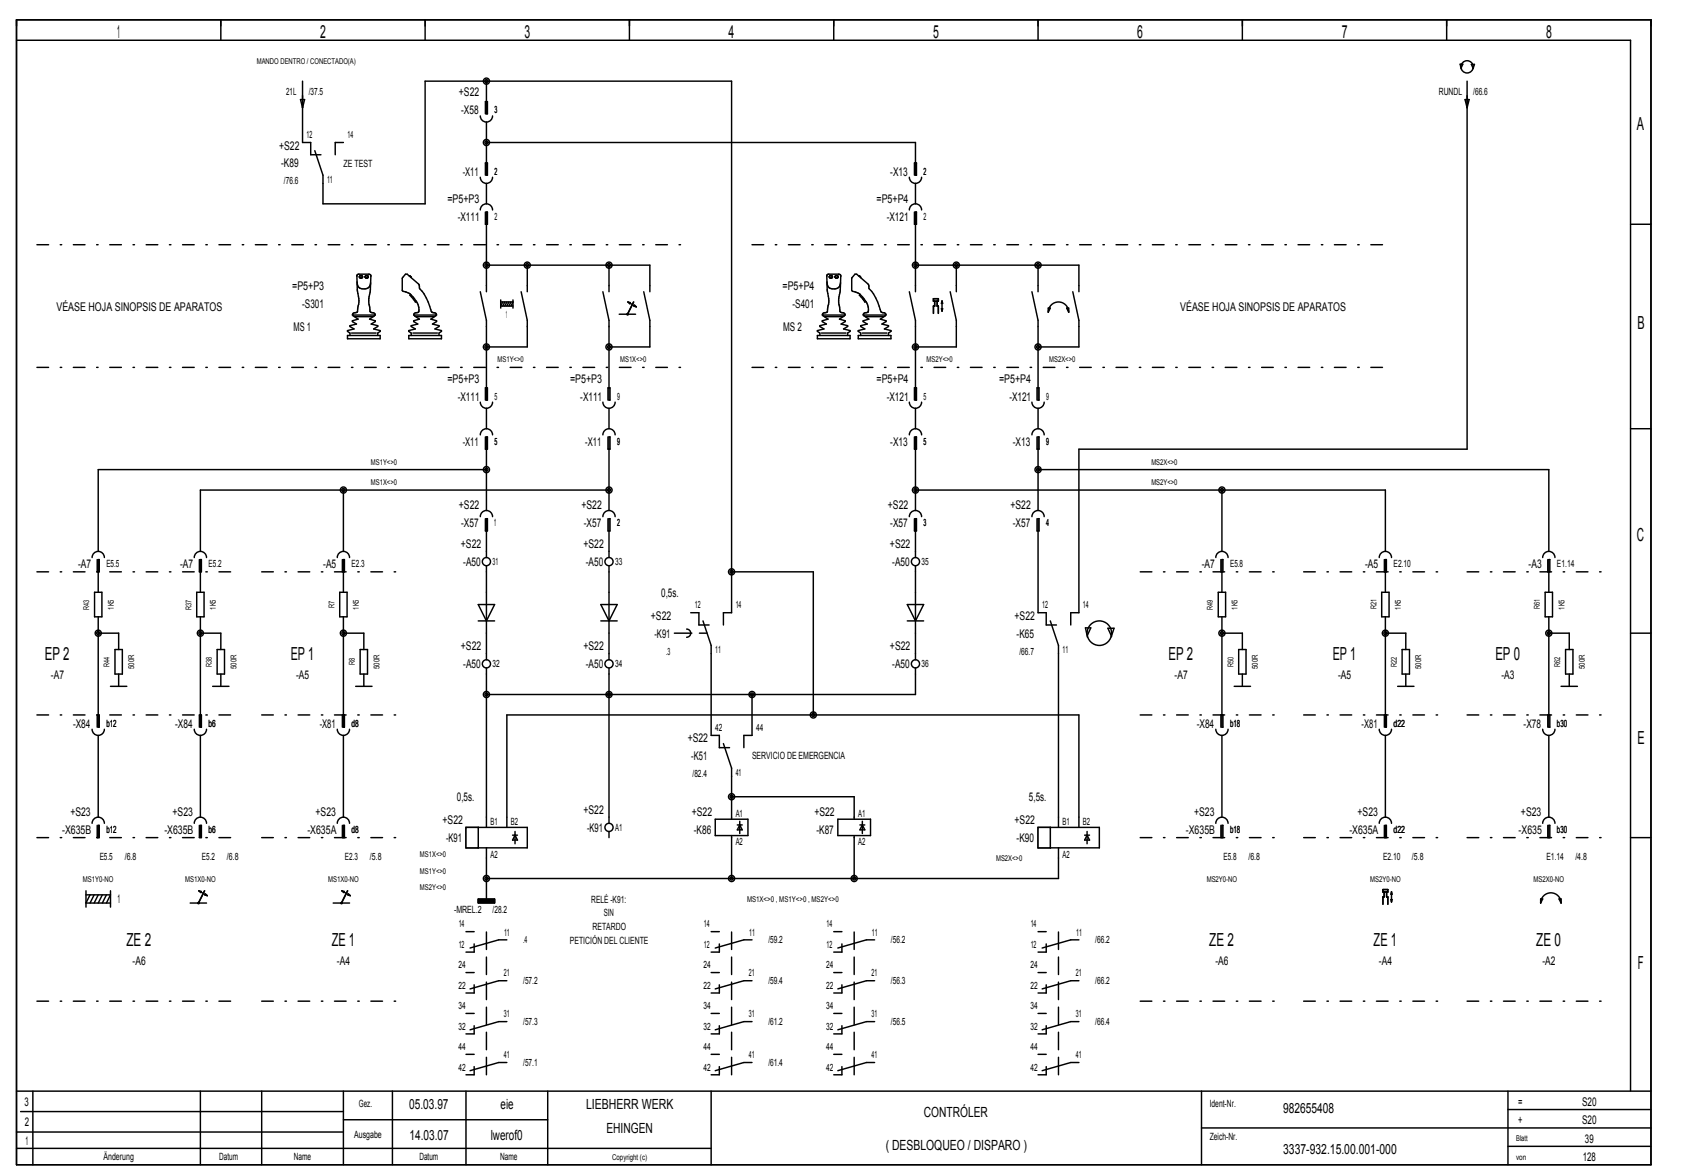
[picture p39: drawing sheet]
<svg xmlns="http://www.w3.org/2000/svg" width="408mm" height="284mm" viewBox="0 0 408 284" stroke-linecap="round" stroke-linejoin="round" font-family="sans-serif">
<defs><g id="words">
<g font-size="4.4">
<text x="28.4" y="9.3">1</text>
<text x="77.5" y="9.3">2</text>
<text x="127.1" y="9.3">3</text>
<text x="176.5" y="9.3">4</text>
<text x="226.1" y="9.3">5</text>
<text x="275.5" y="9.3">6</text>
<text x="325.1" y="9.3">7</text>
<text x="374.6" y="9.3">8</text>
<text x="396.6" y="31.6">A</text>
<text x="396.7" y="79.6">B</text>
<text x="396.6" y="131.1">C</text>
<text x="10.8" y="159.8">EP 2</text>
<text x="70.5" y="159.8">EP 1</text>
<text x="283.1" y="159.8">EP 2</text>
<text x="322.9" y="159.8">EP 1</text>
<text x="362.3" y="159.8">EP 0</text>
<text x="396.7" y="180.1">E</text>
<text x="30.6" y="229.1">ZE 2</text>
<text x="80.4" y="229.1">ZE 1</text>
<text x="293" y="229.1">ZE 2</text>
<text x="332.8" y="229.1">ZE 1</text>
<text x="372.2" y="229.1">ZE 0</text>
<text x="396.8" y="234.5">F</text>
</g>
<g font-size="3.4">
<text x="99.2" y="268.5">05.03.97</text>
<text x="121.3" y="268.5">eie</text>
<text x="142" y="268.5">LIEBHERR WERK</text>
<text x="310.9" y="269.5">982655408</text>
<text x="99.2" y="275.9">14.03.07</text>
<text x="118.9" y="275.9">lwerof0</text>
<text x="146.9" y="274.4">EHINGEN</text>
<text x="223.9" y="270.4">CONTRÓLER</text>
<text x="214.6" y="278.4">( DESBLOQUEO / DISPARO )</text>
<text x="310.9" y="279.4">3337­932.15.00.001­000</text>
</g>
<g font-size="2.9">
<text x="111.2" y="23.3">+S22</text>
<text x="111.7" y="27.7">­X58</text>
<text x="67.6" y="36.2">+S22</text>
<text x="68.1" y="40.5">­K89</text>
<text x="112.1" y="42.5">­X11</text>
<text x="215.7" y="42.5">­X13</text>
<text x="108.4" y="49.1">=P5+P3</text>
<text x="110.9" y="53.4">­X111</text>
<text x="212.4" y="49.1">=P5+P4</text>
<text x="214.8" y="53.4">­X121</text>
<text x="70.8" y="70.2">=P5+P3</text>
<text x="189.6" y="70.2">=P5+P4</text>
<text x="13.7" y="75.2">VÉASE HOJA SINOPSIS DE APARATOS</text>
<text x="73.2" y="74.5">­S301</text>
<text x="192" y="74.5">­S401</text>
<text x="285.9" y="75.2">VÉASE HOJA SINOPSIS DE APARATOS</text>
<text x="71.1" y="80.1">MS 1</text>
<text x="189.8" y="80.1">MS 2</text>
<text x="108.4" y="92.6">=P5+P3</text>
<text x="138.1" y="92.6">=P5+P3</text>
<text x="212.4" y="92.6">=P5+P4</text>
<text x="242.1" y="92.6">=P5+P4</text>
<text x="110.9" y="97">­X111</text>
<text x="140.6" y="97">­X111</text>
<text x="214.8" y="97">­X121</text>
<text x="244.5" y="97">­X121</text>
<text x="112.1" y="107.9">­X11</text>
<text x="141.8" y="107.9">­X11</text>
<text x="215.7" y="107.9">­X13</text>
<text x="245.4" y="107.9">­X13</text>
<text x="111.2" y="123.3">+S22</text>
<text x="140.9" y="123.3">+S22</text>
<text x="215.1" y="123.3">+S22</text>
<text x="244.8" y="123.3">+S22</text>
<text x="111.7" y="127.7">­X57</text>
<text x="141.4" y="127.7">­X57</text>
<text x="215.7" y="127.7">­X57</text>
<text x="245.4" y="127.7">­X57</text>
<text x="18.9" y="137.6">­A7</text>
<text x="43.7" y="137.6">­A7</text>
<text x="78.3" y="137.6">­A5</text>
<text x="111.7" y="132.7">+S22</text>
<text x="112.2" y="137.1">­A50</text>
<text x="141.4" y="132.7">+S22</text>
<text x="141.9" y="137.1">­A50</text>
<text x="215.6" y="132.7">+S22</text>
<text x="216.2" y="137.1">­A50</text>
<text x="291.2" y="137.6">­A7</text>
<text x="330.8" y="137.6">­A5</text>
<text x="370.4" y="137.6">­A3</text>
<text x="160.2" y="144.5">0,5s.</text>
<text x="157.7" y="150.1">+S22</text>
<text x="158.6" y="154.4">­K91</text>
<text x="245.8" y="150.1">+S22</text>
<text x="246.3" y="154.4">­K65</text>
<text x="111.7" y="157.5">+S22</text>
<text x="112.2" y="161.8">­A50</text>
<text x="141.4" y="157.5">+S22</text>
<text x="141.9" y="161.8">­A50</text>
<text x="215.6" y="157.5">+S22</text>
<text x="216.2" y="161.8">­A50</text>
<text x="12.3" y="164.3">­A7</text>
<text x="71.7" y="164.3">­A5</text>
<text x="284.6" y="164.3">­A7</text>
<text x="324.2" y="164.3">­A5</text>
<text x="363.8" y="164.3">­A3</text>
<text x="17.7" y="176.2">­X84</text>
<text x="42.4" y="176.2">­X84</text>
<text x="77.5" y="176.2">­X81</text>
<text x="166.6" y="179.8">+S22</text>
<text x="289.9" y="176.2">­X84</text>
<text x="329.9" y="176.2">­X81</text>
<text x="369.1" y="176.2">­X78</text>
<text x="167.5" y="184.1">­K51</text>
<text x="17.1" y="197.6">+S23</text>
<text x="41.8" y="197.6">+S23</text>
<text x="76.5" y="197.6">+S23</text>
<text x="110.7" y="194">0,5s.</text>
<text x="141.4" y="197.1">+S22</text>
<text x="167.6" y="197.6">+S22</text>
<text x="197.3" y="197.6">+S22</text>
<text x="249.3" y="194">5,5s.</text>
<text x="289.3" y="197.6">+S23</text>
<text x="328.9" y="197.6">+S23</text>
<text x="368.5" y="197.6">+S23</text>
<text x="15.1" y="201.9">­X635B</text>
<text x="39.8" y="201.9">­X635B</text>
<text x="74.5" y="201.9">­X635A</text>
<text x="107.2" y="199.6">+S22</text>
<text x="108.1" y="203.9">­K91</text>
<text x="142.2" y="201.4">­K91</text>
<text x="168.1" y="201.9">­K86</text>
<text x="197.8" y="201.9">­K87</text>
<text x="245.8" y="199.6">+S22</text>
<text x="246.3" y="203.9">­K90</text>
<text x="287.3" y="201.9">­X635B</text>
<text x="326.9" y="201.9">­X635A</text>
<text x="367.9" y="201.9">­X635</text>
<text x="28.5" y="218.7">1</text>
<text x="32.1" y="233.6">­A6</text>
<text x="81.6" y="233.6">­A4</text>
<text x="294.5" y="233.6">­A6</text>
<text x="334.1" y="233.6">­A4</text>
<text x="373.7" y="233.6">­A2</text>
<text x="5.9" y="267.8">3</text>
<text x="367.8" y="267.8">=</text>
<text x="383.3" y="267.8">S20</text>
<text x="6" y="272.7">2</text>
<text x="367.8" y="272.2">+</text>
<text x="383.3" y="272.2">S20</text>
<text x="6.2" y="277.2">1</text>
<text x="383.5" y="281.1">128</text>
<text x="384" y="276.7">39</text>
</g>
<g font-size="2.4">
<text x="69.4" y="23">21L</text>
<text x="74.8" y="23">/37.5</text>
<text x="348.6" y="23">RUNDL</text>
<text x="356.9" y="23">/66.6</text>
<text x="119.8" y="27.5">3</text>
<text x="74.3" y="33.5">12</text>
<text x="84.2" y="33.5">14</text>
<text x="83.2" y="40.3">ZE TEST</text>
<text x="68.8" y="44.7">/76.6</text>
<text x="79.2" y="44.3">11</text>
<text x="119.8" y="42.3">2</text>
<text x="223.8" y="42.3">2</text>
<text x="119.8" y="53.2">2</text>
<text x="223.8" y="53.2">2</text>
<text x="122.6" y="77">1</text>
<text x="119.8" y="96.8">5</text>
<text x="149.5" y="96.8">9</text>
<text x="223.8" y="96.8">5</text>
<text x="253.5" y="96.8">9</text>
<text x="119.8" y="107.6">5</text>
<text x="149.5" y="107.6">9</text>
<text x="223.8" y="107.6">5</text>
<text x="253.5" y="107.6">9</text>
<text x="119.8" y="127.4">1</text>
<text x="149.5" y="127.4">2</text>
<text x="223.8" y="127.4">3</text>
<text x="253.5" y="127.4">4</text>
<text x="25.8" y="137.3">E5.5</text>
<text x="50.5" y="137.3">E5.2</text>
<text x="85.2" y="137.3">E2.3</text>
<text x="119.3" y="136.9">31</text>
<text x="149" y="136.9">33</text>
<text x="223.3" y="136.9">35</text>
<text x="298" y="137.3">E5.8</text>
<text x="337.6" y="137.3">E2.10</text>
<text x="377.2" y="137.3">E1.14</text>
<text x="168.3" y="147.3">12</text>
<text x="178.2" y="147.3">14</text>
<text x="252.5" y="147.3">12</text>
<text x="262.4" y="147.3">14</text>
<text x="119.3" y="161.6">32</text>
<text x="149" y="161.6">34</text>
<text x="161.4" y="158.5">.3</text>
<text x="173.3" y="158.1">11</text>
<text x="223.3" y="161.6">36</text>
<text x="247" y="158.5">/66.7</text>
<text x="257.4" y="158.1">11</text>
<text x="25.8" y="176">b12</text>
<text x="50.5" y="176">b6</text>
<text x="85.2" y="176">d8</text>
<text x="173.3" y="177">42</text>
<text x="183.2" y="177">44</text>
<text x="298" y="176">b18</text>
<text x="337.6" y="176">d22</text>
<text x="377.2" y="176">b30</text>
<text x="182.2" y="183.9">SERVICIO DE EMERGENCIA</text>
<text x="167.8" y="188.2">/82.4</text>
<text x="178.2" y="187.8">41</text>
<text x="178.2" y="197.8">A1</text>
<text x="207.9" y="197.8">A1</text>
<text x="25.8" y="201.7">b12</text>
<text x="50.5" y="201.7">b6</text>
<text x="85.2" y="201.7">d8</text>
<text x="118.8" y="199.7">B1</text>
<text x="123.8" y="199.7">B2</text>
<text x="149" y="201.2">A1</text>
<text x="257.4" y="199.7">B1</text>
<text x="262.4" y="199.7">B2</text>
<text x="298" y="201.7">b18</text>
<text x="337.6" y="201.7">d22</text>
<text x="377.2" y="201.7">b30</text>
<text x="24.2" y="208.1">E5.5</text>
<text x="30.2" y="208.1">/6.8</text>
<text x="48.9" y="208.1">E5.2</text>
<text x="55" y="208.1">/6.8</text>
<text x="83.6" y="208.1">E2.3</text>
<text x="89.6" y="208.1">/5.8</text>
<text x="118.8" y="207.6">A2</text>
<text x="178.2" y="204.6">A2</text>
<text x="207.9" y="204.6">A2</text>
<text x="257.4" y="207.6">A2</text>
<text x="296.4" y="208.1">E5.8</text>
<text x="302.5" y="208.1">/6.8</text>
<text x="335.1" y="208.1">E2.10</text>
<text x="342.1" y="208.1">/5.8</text>
<text x="374.7" y="208.1">E1.14</text>
<text x="381.7" y="208.1">/4.8</text>
<text x="110" y="221">­MREL.2</text>
<text x="119.3" y="221">/28.2</text>
<text x="143.3" y="218.5">RELÉ ­K91:</text>
<text x="146.3" y="221.9">SIN</text>
<text x="111.1" y="224.5">14</text>
<text x="122.1" y="226.5">11</text>
<text x="143.6" y="225.3">RETARDO</text>
<text x="170.5" y="224.5">14</text>
<text x="181.5" y="226.5">11</text>
<text x="200.2" y="224.5">14</text>
<text x="211.2" y="226.5">11</text>
<text x="249.7" y="224.5">14</text>
<text x="260.7" y="226.5">11</text>
<text x="111.1" y="229.5">12</text>
<text x="126.8" y="228.4">.4</text>
<text x="138.1" y="228.6">PETICIÓN DEL CLIENTE</text>
<text x="170.5" y="229.5">12</text>
<text x="186.2" y="228.4">/59.2</text>
<text x="200.2" y="229.5">12</text>
<text x="215.9" y="228.4">/56.2</text>
<text x="249.7" y="229.5">12</text>
<text x="265.4" y="228.4">/66.2</text>
<text x="111.1" y="239.4">22</text>
<text x="111.1" y="234.4">24</text>
<text x="122.1" y="236.4">21</text>
<text x="126.8" y="238.3">/57.2</text>
<text x="170.5" y="239.4">22</text>
<text x="170.5" y="234.4">24</text>
<text x="181.5" y="236.4">21</text>
<text x="186.2" y="238.3">/59.4</text>
<text x="200.2" y="239.4">22</text>
<text x="200.2" y="234.4">24</text>
<text x="211.2" y="236.4">21</text>
<text x="215.9" y="238.3">/56.3</text>
<text x="249.7" y="239.4">22</text>
<text x="249.7" y="234.4">24</text>
<text x="260.7" y="236.4">21</text>
<text x="265.4" y="238.3">/66.2</text>
<text x="111.1" y="244.3">34</text>
<text x="170.5" y="244.3">34</text>
<text x="200.2" y="244.3">34</text>
<text x="249.7" y="244.3">34</text>
<text x="111.1" y="249.3">32</text>
<text x="122.1" y="246.3">31</text>
<text x="126.8" y="248.2">/57.3</text>
<text x="170.5" y="249.3">32</text>
<text x="181.5" y="246.3">31</text>
<text x="186.2" y="248.2">/61.2</text>
<text x="200.2" y="249.3">32</text>
<text x="211.2" y="246.3">31</text>
<text x="215.9" y="248.2">/56.5</text>
<text x="249.7" y="249.3">32</text>
<text x="260.7" y="246.3">31</text>
<text x="265.4" y="248.2">/66.4</text>
<text x="111.1" y="254.2">44</text>
<text x="122.1" y="256.2">41</text>
<text x="170.5" y="254.2">44</text>
<text x="181.5" y="256.2">41</text>
<text x="200.2" y="254.2">44</text>
<text x="211.2" y="256.2">41</text>
<text x="249.7" y="254.2">44</text>
<text x="260.7" y="256.2">41</text>
<text x="111.1" y="259.2">42</text>
<text x="126.8" y="258.1">/57.1</text>
<text x="170.5" y="259.2">42</text>
<text x="186.2" y="258.1">/61.4</text>
<text x="200.2" y="259.2">42</text>
<text x="249.7" y="259.2">42</text>
<text x="87" y="268">Gez.</text>
<text x="293.1" y="268">Ident­Nr.</text>
<text x="85.8" y="275.5">Ausgabe</text>
<text x="293.1" y="275.9">Zeich­Nr.</text>
<text x="25.1" y="280.9">Änderung</text>
<text x="53.1" y="280.9">Datum</text>
<text x="71.2" y="280.9">Name</text>
<text x="101.6" y="280.9">Datum</text>
<text x="121.2" y="280.9">Name</text>
</g>
<g font-size="1.9">
<text x="62.2" y="15.5">MANDO DENTRO / CONECTADO(A)</text>
<text x="120.6" y="87.8">MS1Y&lt;&gt;0</text>
<text x="150.3" y="87.8">MS1X&lt;&gt;0</text>
<text x="224.5" y="87.8">MS2Y&lt;&gt;0</text>
<text x="254.2" y="87.8">MS2X&lt;&gt;0</text>
<text x="89.9" y="112.5">MS1Y&lt;&gt;0</text>
<text x="279" y="112.5">MS2X&lt;&gt;0</text>
<text x="89.9" y="117.5">MS1X&lt;&gt;0</text>
<text x="279" y="117.5">MS2Y&lt;&gt;0</text>
<text x="21.6" y="147.6" transform="rotate(-90 21.6 147.6)">R43</text>
<text x="27.6" y="147.6" transform="rotate(-90 27.6 147.6)">1K5</text>
<text x="46.4" y="147.6" transform="rotate(-90 46.4 147.6)">R37</text>
<text x="52.3" y="147.6" transform="rotate(-90 52.3 147.6)">1K5</text>
<text x="81" y="147.2" transform="rotate(-90 81 147.2)">R7</text>
<text x="87" y="147.6" transform="rotate(-90 87 147.6)">1K5</text>
<text x="293.9" y="147.6" transform="rotate(-90 293.9 147.6)">R49</text>
<text x="299.8" y="147.6" transform="rotate(-90 299.8 147.6)">1K5</text>
<text x="333.5" y="147.5" transform="rotate(-90 333.5 147.5)">R21</text>
<text x="339.4" y="147.6" transform="rotate(-90 339.4 147.6)">1K5</text>
<text x="373.1" y="147.5" transform="rotate(-90 373.1 147.5)">R61</text>
<text x="379" y="147.6" transform="rotate(-90 379 147.6)">1K5</text>
<text x="26.6" y="161.5" transform="rotate(-90 26.6 161.5)">R44</text>
<text x="32.5" y="162" transform="rotate(-90 32.5 162)">500R</text>
<text x="51.3" y="161.5" transform="rotate(-90 51.3 161.5)">R38</text>
<text x="57.3" y="162" transform="rotate(-90 57.3 162)">500R</text>
<text x="86" y="161.1" transform="rotate(-90 86 161.1)">R8</text>
<text x="91.9" y="162" transform="rotate(-90 91.9 162)">500R</text>
<text x="298.8" y="161.5" transform="rotate(-90 298.8 161.5)">R50</text>
<text x="304.8" y="162" transform="rotate(-90 304.8 162)">500R</text>
<text x="338.4" y="161.5" transform="rotate(-90 338.4 161.5)">R22</text>
<text x="344.4" y="162" transform="rotate(-90 344.4 162)">500R</text>
<text x="378" y="161.5" transform="rotate(-90 378 161.5)">R62</text>
<text x="384" y="162" transform="rotate(-90 384 162)">500R</text>
<text x="101.7" y="207.5">MS1X&lt;&gt;0</text>
<text x="241.3" y="208.5">MS2X&lt;&gt;0</text>
<text x="20.1" y="213.5">MS1Y0­NO</text>
<text x="44.9" y="213.5">MS1X0­NO</text>
<text x="79.5" y="213.5">MS1X0­NO</text>
<text x="101.7" y="211.5">MS1Y&lt;&gt;0</text>
<text x="101.7" y="215.5">MS2Y&lt;&gt;0</text>
<text x="292.4" y="213.5">MS2Y0­NO</text>
<text x="332" y="213.5">MS2Y0­NO</text>
<text x="371.6" y="213.5">MS2X0­NO</text>
<text x="181" y="218.4">MS1X&lt;&gt;0 , MS1Y&lt;&gt;0 , MS2Y&lt;&gt;0</text>
<text x="148.3" y="280.8">Copyright (c)</text>
<text x="367.3" y="280.8">von</text>
<text x="367.3" y="276.4">Blatt</text>
</g>
</g></defs>
<g fill="none" stroke="#000" stroke-width=".35">
<path d="M373.8 135a1.48 1.48 0 0 1 1.4-1.5 1.48 1.48 0 0 1 1.5 1.5M375 135.5v2.9h.5v-2.9h-.2v2.9M374.4 143.4h1.7v5.9h-1.7zM379.3 157.3h1.8v5.9h-1.8zM378.2 166.2h4M256.5 197.8v2.5M261.4 197.8v2.5M251.5 200.3h14.8v5h-14.8zM254.5 200.3v5M256.5 205.3v2.4"/>
<circle cx="375.2" cy="153.3" r=".37"/>
<circle cx="375.2" cy="153.3" r=".74"/>
</g>
<path d="M251.5 200.3h3v5h-3z" fill-rule="evenodd" fill="#fff" stroke="#000" stroke-width=".35"/>
<g fill="none" stroke="#000" stroke-width=".35">
<path d="M72.8 24.1h1l-.5 2zM73.3 23.1v3M73.3 34.5h2v3h2.5M76.3 36.5l1.9 5.9v2M83.2 34.5h-2v3M116.4 28.1a1.49 1.49 0 0 0 1.4 1.4 1.49 1.49 0 0 0 1.5-1.4M117.8 24.6v3h.3v-3h-.5v3M117.8 39.4v3h.3v-3h-.5v3M221.8 39.4v3h.2v-3h-.4v3M116.4 42.9a1.49 1.49 0 0 0 1.4 1.5 1.49 1.49 0 0 0 1.5-1.5M220.3 42.9a1.48 1.48 0 0 0 1.5 1.5 1.48 1.48 0 0 0 1.5-1.5M116.4 70.6l1.4 7v1.4"/>
<path d="M117.8 69.1v1.5M121.3 72.6v2M121.3 73.1h3l-.5 1M121.8 73.1l-.5 1h3M122.3 73.1l-.5 1M122.8 73.1l-.5 1M123.3 73.1l-.5 1M123.8 73.1l-.5 1M124.3 72.6v2M126.3 70.6l1.5 7v1.4M127.8 69.1v1.5M146.1 70.6l1.5 7v1.4"/>
<path d="M147.6 69.1v1.5M150 76.1h4M152.1 73.1l2.1 1.2M152.1 73.1l.6 .2-.1 .2zM153.5 73.1l-1.5 3 1.5-3M153.7 73.9l.5 .4-.6-.2zM156 70.6l1.5 7v1.4M157.5 69.1v1.5M220.3 70.6l1.5 7v1.4M221.8 69.1v1.5M226.2 72.3h1.1v.6h-1.1zM226.5 72.9v1.2h-.3v1.8"/>
<path d="M227 72.9v1.2h.3v1.8M230.2 70.6l1.5 7v1.4M231.7 69.1v1.5M250 70.6l1.5 7v1.4M251.5 69.1v1.5M254 75.6a2.47 2.47 0 0 1 2.4-2.5 2.47 2.47 0 0 1 2.5 2.5M254 74.6h.5l-.5 1zM258.4 74.6h.5v1zM259.9 70.6l1.5 7v1.4M261.4 69.1v1.5M116.4 105.3a1.49 1.49 0 0 1 1.4-1.5 1.49 1.49 0 0 1 1.5 1.5M117.6 105.8v2.9h.5v-2.9h-.3v2.9"/>
<path d="M146.1 105.3a1.48 1.48 0 0 1 1.4-1.5 1.48 1.48 0 0 1 1.5 1.5M147.3 105.8v2.9h.5v-2.9h-.2v2.9M220.3 105.3a1.48 1.48 0 0 1 1.5-1.5 1.48 1.48 0 0 1 1.5 1.5M221.6 105.8v2.9h.4v-2.9h-.2v2.9M250 105.3a1.48 1.48 0 0 1 1.5-1.5 1.48 1.48 0 0 1 1.5 1.5M251.3 105.8v2.9h.4v-2.9h-.2v2.9M22.3 135a1.49 1.49 0 0 1 1.5-1.5 1.49 1.49 0 0 1 1.5 1.5M23.6 135.5v2.9h.4v-2.9h-.2v2.9M47.1 135a1.49 1.49 0 0 1 1.5-1.5 1.49 1.49 0 0 1 1.4 1.5M48.3 135.5v2.9h.5v-2.9h-.3v2.9M81.7 135a1.49 1.49 0 0 1 1.5-1.5 1.49 1.49 0 0 1 1.5 1.5M83 135.5v2.9h.4v-2.9h-.2v2.9"/>
<path d="M116.4 125.1a1.49 1.49 0 0 1 1.4-1.5 1.49 1.49 0 0 1 1.5 1.5M117.6 125.6v2.9h.5v-2.9h-.3v2.9M117.8 133.5v1.5M117.8 137v1.4M146.1 125.1a1.48 1.48 0 0 1 1.4-1.5 1.48 1.48 0 0 1 1.5 1.5M147.3 125.6v2.9h.5v-2.9h-.2v2.9M147.6 133.5v1.5M147.6 137v1.4M220.3 125.1a1.48 1.48 0 0 1 1.5-1.5 1.48 1.48 0 0 1 1.5 1.5M221.6 125.6v2.9h.4v-2.9h-.2v2.9M221.8 133.5v1.5M221.8 137v1.4"/>
<path d="M250 125.1a1.48 1.48 0 0 1 1.5-1.5 1.48 1.48 0 0 1 1.5 1.5M251.3 125.6v2.9h.4v-2.9h-.2v2.9M294.6 135a1.48 1.48 0 0 1 1.5-1.5 1.48 1.48 0 0 1 1.4 1.5M295.8 135.5v2.9h.5v-2.9h-.2v2.9M334.2 135a1.49 1.49 0 0 1 1.5-1.5 1.49 1.49 0 0 1 1.4 1.5M335.4 135.5v2.9h.5v-2.9h-.3v2.9M22.9 143.4h1.8v5.9h-1.8zM27.9 157.3h1.7v5.9h-1.7zM47.7 143.4h1.7v5.9h-1.7zM52.6 157.3h1.8v5.9h-1.8zM82.3 143.4h1.8v5.9h-1.8zM87.3 157.3h1.7v5.9h-1.7z"/>
<path d="M115.9 146.4h3.9l-2 3.9zM115.9 150.3h3.9M117.8 143.4v9.9M117.8 158.2v1.5M145.6 146.4h3.9l-1.9 3.9zM145.6 150.3h3.9M147.6 143.4v9.9M147.6 158.2v1.5M219.8 146.4h4l-2 3.9zM219.8 150.3h4M221.8 143.4v9.9M221.8 158.2v1.5"/>
<path d="M251.5 148.3h2v3h2.5M254.5 150.3l2 6v1.9M261.4 148.3h-2v3M263.5 153.8l.8-1.8h-1.3l.5 2.3M269.3 154.1l-.9-2h1.5l-.7 2.1M295.2 143.4h1.7v5.9h-1.7zM300.1 157.3h1.8v5.9h-1.8zM334.8 143.4h1.7v5.9h-1.7zM339.7 157.3h1.8v5.9h-1.8zM26.8 166.2h3.9M51.5 166.2h4M86.2 166.2h3.9"/>
<path d="M117.8 161.7v1.5M147.6 161.7v1.5M221.8 161.7v1.5M299 166.2h4M338.6 166.2h4M117.8 197.8v2.5M122.8 197.8v2.5M20.8 215.7v3.9M20.8 216.7h6l-1 1.9M21.8 216.7l-1 1.9h6M22.8 216.7l-1 1.9M23.8 216.7l-1 1.9"/>
<path d="M24.8 216.7l-1 1.9M25.8 216.7l-1 1.9M26.8 215.7v3.9M46.1 218.6h3.9M48.2 215.7l2 1.2M48.2 215.7l.6 .1-.2 .3zM49.5 215.7l-1.4 2.9M49.6 215.7l-1.5 2.9M49.8 216.4l.4 .5-.6-.2zM80.7 218.6h4M82.8 215.7l2.1 1.2M82.8 215.7l.6 .1-.1 .3z"/>
<path d="M84.2 215.7l-1.5 2.9M84.4 216.4l.5 .5-.6-.2zM112.9 200.3h14.9v5h-14.9zM115.9 217.6h3.9v1h-3.9zM115.9 200.3v5M115.9 218.5h3.9M115.9 218.4h3.9M115.9 218.3h3.9M115.9 218.2h3.9M115.9 218.1h3.9M115.9 218h3.9M115.9 217.9h3.9"/>
<path d="M115.9 217.8h3.9M115.9 217.7h3.9M117.8 205.3v2.4M262.8 202.2h1.2M263.4 201.3v3M263.4 202.2l.6 1.2h-1.2zM335.1 215.4h1.1v.6h-1.1zM335.4 216v1.2h-.3v1.7M335.9 216v1.2h.3v1.7M373.3 218.6a2.47 2.47 0 0 1 2.4-2.4 2.47 2.47 0 0 1 2.5 2.4M373.3 217.6h.5l-.5 1zM377.7 217.6h.5v1z"/>
<circle cx="117.8" cy="34.5" r=".74"/>
<circle cx="117.8" cy="34.5" r=".37"/>
<circle cx="117.8" cy="64.2" r=".74"/>
<circle cx="117.8" cy="64.2" r=".37"/>
<circle cx="127.7" cy="64.2" r=".74"/>
<circle cx="127.7" cy="64.2" r=".37"/>
<circle cx="147.5" cy="64.2" r=".74"/>
<circle cx="147.5" cy="64.2" r=".37"/>
<circle cx="152.1" cy="76.1" r=".05"/>
<circle cx="152.1" cy="76.1" r=".1"/>
<circle cx="152.1" cy="76.1" r=".15"/>
<circle cx="221.8" cy="64.2" r=".74"/>
<circle cx="221.8" cy="64.2" r=".37"/>
<circle cx="231.7" cy="64.2" r=".74"/>
<circle cx="231.7" cy="64.2" r=".37"/>
<circle cx="251.5" cy="64.2" r=".37"/>
<circle cx="251.5" cy="64.2" r=".74"/>
<circle cx="117.8" cy="84" r=".74"/>
<circle cx="117.8" cy="84" r=".37"/>
<circle cx="147.5" cy="84" r=".74"/>
<circle cx="147.5" cy="84" r=".37"/>
<circle cx="221.8" cy="84" r=".74"/>
<circle cx="221.8" cy="84" r=".37"/>
<circle cx="251.5" cy="84" r=".37"/>
<circle cx="251.5" cy="84" r=".74"/>
<circle cx="83.2" cy="118.6" r=".74"/>
<circle cx="83.2" cy="118.6" r=".37"/>
<circle cx="117.8" cy="113.7" r=".74"/>
<circle cx="117.8" cy="113.7" r=".37"/>
<circle cx="147.5" cy="118.6" r=".74"/>
<circle cx="147.5" cy="118.6" r=".37"/>
<circle cx="221.8" cy="118.6" r=".74"/>
<circle cx="221.8" cy="118.6" r=".37"/>
<circle cx="251.5" cy="113.7" r=".37"/>
<circle cx="251.5" cy="113.7" r=".74"/>
<circle cx="296" cy="118.6" r=".74"/>
<circle cx="296" cy="118.6" r=".37"/>
<circle cx="117.8" cy="136" r=".99"/>
<circle cx="147.5" cy="136" r=".99"/>
<circle cx="221.8" cy="136" r=".99"/>
<circle cx="23.8" cy="153.3" r=".37"/>
<circle cx="23.8" cy="153.3" r=".74"/>
<circle cx="48.5" cy="153.3" r=".37"/>
<circle cx="48.5" cy="153.3" r=".74"/>
<circle cx="83.2" cy="153.3" r=".74"/>
<circle cx="83.2" cy="153.3" r=".37"/>
<circle cx="266.3" cy="153.3" r="2.97"/>
<circle cx="296" cy="153.3" r=".74"/>
<circle cx="296" cy="153.3" r=".37"/>
<circle cx="335.6" cy="153.3" r=".74"/>
<circle cx="335.6" cy="153.3" r=".37"/>
<circle cx="117.8" cy="160.7" r=".99"/>
<circle cx="117.8" cy="168.1" r=".74"/>
<circle cx="117.8" cy="168.1" r=".37"/>
<circle cx="147.5" cy="160.7" r=".99"/>
<circle cx="147.5" cy="168.1" r=".37"/>
<circle cx="147.5" cy="168.1" r=".74"/>
<circle cx="221.8" cy="160.7" r=".99"/>
<circle cx="48.1" cy="218.6" r=".05"/>
<circle cx="48.1" cy="218.6" r=".1"/>
<circle cx="48.1" cy="218.6" r=".15"/>
<circle cx="82.8" cy="218.6" r=".15"/>
<circle cx="82.8" cy="218.6" r=".05"/>
<circle cx="82.8" cy="218.6" r=".1"/>
<circle cx="117.8" cy="212.7" r=".74"/>
<circle cx="117.8" cy="212.7" r=".37"/>
</g>
<path d="M112.9 200.3h3v5h-3z" fill-rule="evenodd" fill="#fff" stroke="#000" stroke-width=".35"/>
<g fill="none" stroke="#000" stroke-width=".35">
<path d="M4 4.8h396v277.2h-396zM4 9.7h391.1v254.5M53.5 4.8v4.9M73.3 19.6v14.9M103 4.8v4.9M117.8 19.6v5M152.5 4.8v4.9M202 4.8v4.9M251.5 4.8v4.9M301 4.8v4.9M350.5 4.8v4.9M354 16.4l.4-.9h-.6l.2 1.2"/>
<path d="M355.5 19.6v89.1h-94.1v39.6M356.9 16.6l-.4-1h.7l-.3 1M117.8 29.5v9.9M117.8 34.5h104v4.9M355 24.1h.9l-.4 2zM78.2 44.4v4.9h24.8v-29.7h74.2v128.7h-1.9v3M116.4 50.8a1.49 1.49 0 0 1 1.4-1.5 1.49 1.49 0 0 1 1.5 1.5M117.6 51.3v3h.5v-3h-.3v17.8M117.8 44.4v4.9M220.3 50.8a1.48 1.48 0 0 1 1.5-1.5 1.48 1.48 0 0 1 1.5 1.5M221.6 51.3v3h.4v-3h-.2v17.8M221.8 44.4v4.9"/>
<path d="M395.1 54.3h4.9M85.6 76.3v.2l1.2 .8-1.4 .4v.2l1 .6-1.6 .4v.1l1 .6-1.6 .4v.2l.6 .4v.6M86 76.7h4.3M86.5 68.2a1.7 1.7 0 0 0 1.2 1.7 1.7 1.7 0 0 0 1.9-.6l.2-.9M86.6 66.5l2.7-.1 .5 .2-.1 3.5a9 9 0 0 0 .1 5.5 1.17 1.17 0 0 1 1.1 .7h-5.5a1.45 1.45 0 0 1 1.2-.8v-.5a8.4 8.4 0 0 0 0-4.9zM87.6 66.8a.35 .35 0 0 0-.5 0 .35 .35 0 0 0 0 .5 .35 .35 0 0 0 .5 0M87.6 66.8h.1M87.7 66.8l.2 .2-.2 .3M87.7 67.3h-.1M90.7 76.3v.2l-1.2 .8 1.4 .4v.2l-1 .6 1.6 .4v.1l-1 .6 1.6 .4v.2l-.6 .4v.6M98.2 66.4h.4l2.8 2.4 .2 .9a16.4 16.4 0 0 1 3.1 5.9 1.17 1.17 0 0 1 1.1 .7h-5.6a1.45 1.45 0 0 1 1.2-.8 4.9 4.9 0 0 0-3.7-5l-.2-.2v-2.9zM99.1 66.8l.3 .1 .3 .3"/>
<path d="M99.5 71.3l-.2 .2 1.3 1.6 .3-.1M100.4 76.3v.2l1.2 .8-1.4 .4v.2l1 .6-1.6 .4v.1l1 .6-1.6 .4v.2l.6 .4v.6M100.8 76.7h4.4M105.6 76.3v.2l-1.2 .8 1.4 .4v.2l-1 .6 1.6 .4v.1l-1 .6 1.6 .4v.2l-.6 .4v.6M117.8 79v17.9h.3v-3h-.5v3M117.8 64.2h39.7v4.9M127.8 64.2v4.9M127.8 79v5h-10M147.6 64.2v4.9M147.6 79v17.9h.2v-3h-.5v3M157.5 79v5h-9.9M199.4 76.3v.2l1.2 .8-1.4 .4v.2l1 .6-1.6 .4v.1l1 .6-1.6 .4v.2l.6 .4v.6"/>
<path d="M199.8 76.7h4.4M200.4 68.2a1.7 1.7 0 0 0 1.1 1.7 1.7 1.7 0 0 0 1.9-.6l.2-.9M200.4 66.5l2.8-.1 .4 .2v3.5a9 9 0 0 0 .1 5.5 1.17 1.17 0 0 1 1.1 .7h-5.6a1.45 1.45 0 0 1 1.2-.8l.1-.5a8.4 8.4 0 0 0-.1-4.9zM204.6 76.3v.2l-1.2 .8 1.4 .4v.2l-1 .6 1.6 .4v.1l-1 .6 1.6 .4v.2l-.6 .4v.6M207.1 66.4h.4l2.8 2.4 .2 .9a16.4 16.4 0 0 1 3.1 5.9 1.17 1.17 0 0 1 1.1 .7h-5.6a1.45 1.45 0 0 1 1.2-.8 4.9 4.9 0 0 0-3.7-5l-.2-.2v-2.9zM208 66.8l.3 .1 .3 .3M208.4 71.3l-.2 .2 1.3 1.6 .3-.1M209.3 76.3v.2l1.2 .8-1.4 .4v.2l1 .6-1.6 .4v.1l1 .6-1.6 .4v.2l.6 .4v.6M209.7 76.7h4.4M214.5 76.3v.2l-1.2 .8 1.4 .4v.2l-1 .6 1.6 .4v.1l-1 .6 1.6 .4v.2l-.6 .4v.6M221.8 79v17.9h.2v-3h-.4v3M221.8 64.2h39.6v4.9"/>
<path d="M228.1 74.7h.3l-.2 .6zM228.2 72.9v2.4M228.2 72.9l.2 .6h-.3zM231.7 64.2v4.9M231.7 79v5h-9.9M251.5 79v17.9h.2v-3h-.4v3M251.5 64.2v4.9M261.4 79v5h-9.9M84.2 81.2h7.9v.8h-7.9zM85.2 80.6h5.9M99 81.2h8v.8h-8zM100 80.6h6"/>
<path d="M116.4 97.4a1.49 1.49 0 0 0 1.4 1.4 1.49 1.49 0 0 0 1.5-1.4M117.8 98.8v5M146.1 97.4a1.48 1.48 0 0 0 1.4 1.4 1.48 1.48 0 0 0 1.5-1.4M147.6 98.8v5M198 81.2h8v.8h-8zM199 80.6h6M207.9 81.2h8v.8h-8zM208.9 80.6h6M220.3 97.4a1.48 1.48 0 0 0 1.5 1.4 1.48 1.48 0 0 0 1.5-1.4M221.8 98.8v5M250 97.4a1.48 1.48 0 0 0 1.5 1.4 1.48 1.48 0 0 0 1.5-1.4M251.5 98.8v5"/>
<path d="M83.2 118.6v14.9M117.8 113.7h-94v19.8M117.8 108.7v14.9M147.6 118.6h-99.1v14.9M147.6 108.7v14.9M221.8 118.6h113.8v14.9M221.8 108.7v14.9M251.5 113.7h123.8v19.8M251.5 108.7v14.9M296.1 118.6v14.9M395.1 103.8h4.9M23.8 138.4v5"/>
<path d="M48.5 138.4v5M83.2 138.4v5M117.8 128.5v5M117.8 138.4v5M147.6 128.5v5M147.6 138.4v5M177.2 138.4h19.8v34.7M221.8 128.5v5M221.8 138.4v5M251.5 128.5v19.8M296.1 138.4v5M335.6 138.4v5"/>
<path d="M375.3 138.4v5M23.8 149.3v26.8h.2v-3h-.4v3M23.8 153.3h5v4M48.5 149.3v26.8h.3v-3h-.5v3M48.5 153.3h5v4M83.2 149.3v26.8h.2v-3h-.4v3M83.2 153.3h4.9v4M117.8 153.3v4.9M147.6 153.3v4.9M166.4 152.3a.99 .99 0 0 1 1 1 .99 .99 0 0 1-1 1M167.4 148.3h1.9v3h2.5M170.3 150.3l2 6v21.7h2v3h2.5"/>
<path d="M221.8 153.3v4.9M256.5 158.2v39.6M296.1 149.3v26.8h.2v-3h-.5v3M296.1 153.3h4.9v4M335.6 149.3v26.8h.3v-3h-.5v3M335.6 153.3h5v4M375.3 149.3v26.8h.2v-3h-.5v3M375.3 153.3h4.9v4M395.1 153.3h4.9M22.3 176.6a1.49 1.49 0 0 0 1.5 1.4 1.49 1.49 0 0 0 1.5-1.4M23.8 178v19.8M28.8 163.2v3"/>
<path d="M47.1 176.6a1.49 1.49 0 0 0 1.5 1.4 1.49 1.49 0 0 0 1.4-1.4M48.5 178v19.8M53.5 163.2v3M81.7 176.6a1.49 1.49 0 0 0 1.5 1.4 1.49 1.49 0 0 0 1.5-1.4M83.2 178v19.8M88.1 163.2v3M117.8 163.2v34.6M147.6 163.2v36.1M182.2 168.1v9.9h-2v3M221.8 163.2v4.9h-104M294.6 176.6a1.48 1.48 0 0 0 1.5 1.4 1.48 1.48 0 0 0 1.4-1.4M296.1 178v19.8"/>
<path d="M301 163.2v3M334.2 176.6a1.49 1.49 0 0 0 1.5 1.4 1.49 1.49 0 0 0 1.4-1.4M335.6 178v19.8M340.6 163.2v3M373.8 176.6a1.48 1.48 0 0 0 1.4 1.4 1.48 1.48 0 0 0 1.5-1.4M375.3 178v19.8M380.2 163.2v3M22.3 199.3a1.49 1.49 0 0 1 1.5-1.5 1.49 1.49 0 0 1 1.5 1.5M23.6 199.8v3h.4v-3h-.2v3M47.1 199.3a1.49 1.49 0 0 1 1.5-1.5 1.49 1.49 0 0 1 1.4 1.5M48.3 199.8v3h.5v-3h-.3v3M81.7 199.3a1.49 1.49 0 0 1 1.5-1.5 1.49 1.49 0 0 1 1.5 1.5"/>
<path d="M83 199.8v3h.4v-3h-.2v3M122.8 197.8v-24.7h138.6v24.7M173.3 198.3h7.9v4h-7.9zM175.3 180l1.9 6v12.3M177.2 192.9h29.7v5.4M178.6 199.7h1.2M179.2 198.8v3M179.2 199.7l.6 1.2h-1.2zM203 198.3h7.9v4h-7.9zM208.3 199.7h1.2M208.9 199.7l.6 1.2h-1.2zM208.9 198.8v3"/>
<path d="M294.6 199.3a1.48 1.48 0 0 1 1.5-1.5 1.48 1.48 0 0 1 1.4 1.5M295.8 199.8v3h.5v-3h-.2v3M334.2 199.3a1.49 1.49 0 0 1 1.5-1.5 1.49 1.49 0 0 1 1.4 1.5M335.4 199.8v3h.5v-3h-.3v3M373.8 199.3a1.48 1.48 0 0 1 1.4-1.5 1.48 1.48 0 0 1 1.5 1.5M375 199.8v3h.5v-3h-.2v3M117.8 207.7v9.9M124.2 202.2h1.2M124.8 201.3v3M124.8 202.2l.6 1.2h-1.2zM147.6 201.3v1.5M177.2 202.3v10.4"/>
<path d="M206.9 202.3v10.4M256.5 207.7v5h-138.7M337 217.8h.3l-.2 .6zM337.1 215.9v2.5M337.1 215.9l.2 .6h-.3zM395.1 202.8h4.9M112.9 235.5h2M112.9 225.6h2M114.9 238.4v2h-2M114.9 228.5v2h-2M122.8 237.4h-2l-6.9 2M122.8 227.5h-2l-6.9 2"/>
<path d="M172.3 235.5h2M172.3 225.6h2M174.3 228.5v2h-2M174.3 238.4v2h-2M182.2 237.4h-2l-6.9 2M182.2 227.5h-2l-6.9 2M202 235.5h2M202 225.6h2M204 238.4v2h-2M204 228.5v2h-2M211.9 237.4h-2l-6.9 2M211.9 227.5h-2l-6.9 2"/>
<path d="M251.5 235.5h2M251.5 225.6h2M253.5 228.5v2h-2M253.5 238.4v2h-2M261.4 237.4h-2l-6.9 2M261.4 227.5h-2l-6.9 2M112.9 255.3h2M112.9 245.4h2M114.9 258.2v2h-2M114.9 248.3v2h-2M122.8 257.2h-2l-6.9 2M122.8 247.3h-2l-6.9 2"/>
<path d="M172.3 255.3h2M172.3 245.4h2M174.3 248.3v2h-2M174.3 258.2v2h-2M182.2 257.2h-2l-6.9 2M182.2 247.3h-2l-6.9 2M202 255.3h2M202 245.4h2M204 258.2v2h-2M204 248.3v2h-2M211.9 257.2h-2l-6.9 2M211.9 247.3h-2l-6.9 2"/>
<path d="M251.5 255.3h2M251.5 245.4h2M253.5 248.3v2h-2M253.5 258.2v2h-2M261.4 257.2h-2l-6.9 2M261.4 247.3h-2l-6.9 2M4 278h168.3M4 274.1h79.2M4 264.2h396M5 269.1h78.2M8 264.2v17.8M48.5 264.2v17.8"/>
<path d="M63.4 264.2v17.8M83.2 264.2v17.8M83.2 271.1h49.5M95.1 264.2v17.8M112.9 264.2v17.8M132.7 264.2v17.8M172.3 264.2v17.8M291.1 264.2v17.8M291.1 273.1h108.9M365.4 264.2v17.8M365.4 277.5h34.6M365.4 268.6h34.6"/>
<circle cx="117.8" cy="19.6" r=".74"/>
<circle cx="117.8" cy="19.6" r=".37"/>
<circle cx="355.4" cy="16.2" r="1.49"/>
<circle cx="88.8" cy="67" r=".36"/>
<circle cx="201.3" cy="67" r=".36"/>
<circle cx="202.7" cy="67" r=".36"/>
<circle cx="177.2" cy="138.4" r=".74"/>
<circle cx="177.2" cy="138.4" r=".37"/>
<circle cx="182.2" cy="168.1" r=".37"/>
<circle cx="182.2" cy="168.1" r=".74"/>
<circle cx="197" cy="173.1" r=".74"/>
<circle cx="197" cy="173.1" r=".37"/>
<circle cx="177.2" cy="192.9" r=".74"/>
<circle cx="177.2" cy="192.9" r=".37"/>
<circle cx="147.5" cy="200.3" r=".99"/>
<circle cx="177.2" cy="212.7" r=".74"/>
<circle cx="177.2" cy="212.7" r=".37"/>
<circle cx="206.9" cy="212.7" r=".74"/>
<circle cx="206.9" cy="212.7" r=".37"/>
</g>
<path d="M163.4 153.3h7.9M117.8 260.2v-35.6M177.2 260.2v-35.6M206.9 260.2v-35.6M256.5 260.2v-35.6" fill="none" stroke="#000" stroke-width=".35" stroke-dasharray="4.2 1.8"/>
<g fill="none" stroke="#000" stroke-width=".35" stroke-dasharray="2.8 2.8 .4 2.8">
<path d="M9 59.2h158.4M182.2 59.2h153.4M9 88.9h158.4M182.2 88.9h153.4M9 138.4h49.4M63.4 138.4h34.7M276.3 138.4h34.6M315.8 138.4h34.7M355.5 138.4h34.6M9 173.1h49.4M63.4 173.1h34.7M276.3 173.1h34.6"/>
<path d="M315.8 173.1h34.7M355.5 173.1h34.6M9 202.8h49.4M63.4 202.8h34.7M276.3 202.8h34.6M315.8 202.8h34.7M355.5 202.8h34.6M9 242.4h49.4M63.4 242.4h34.7M276.3 242.4h34.6M315.8 242.4h34.7M355.5 242.4h34.6"/>
</g>
<use href="#words"/>
</svg>
